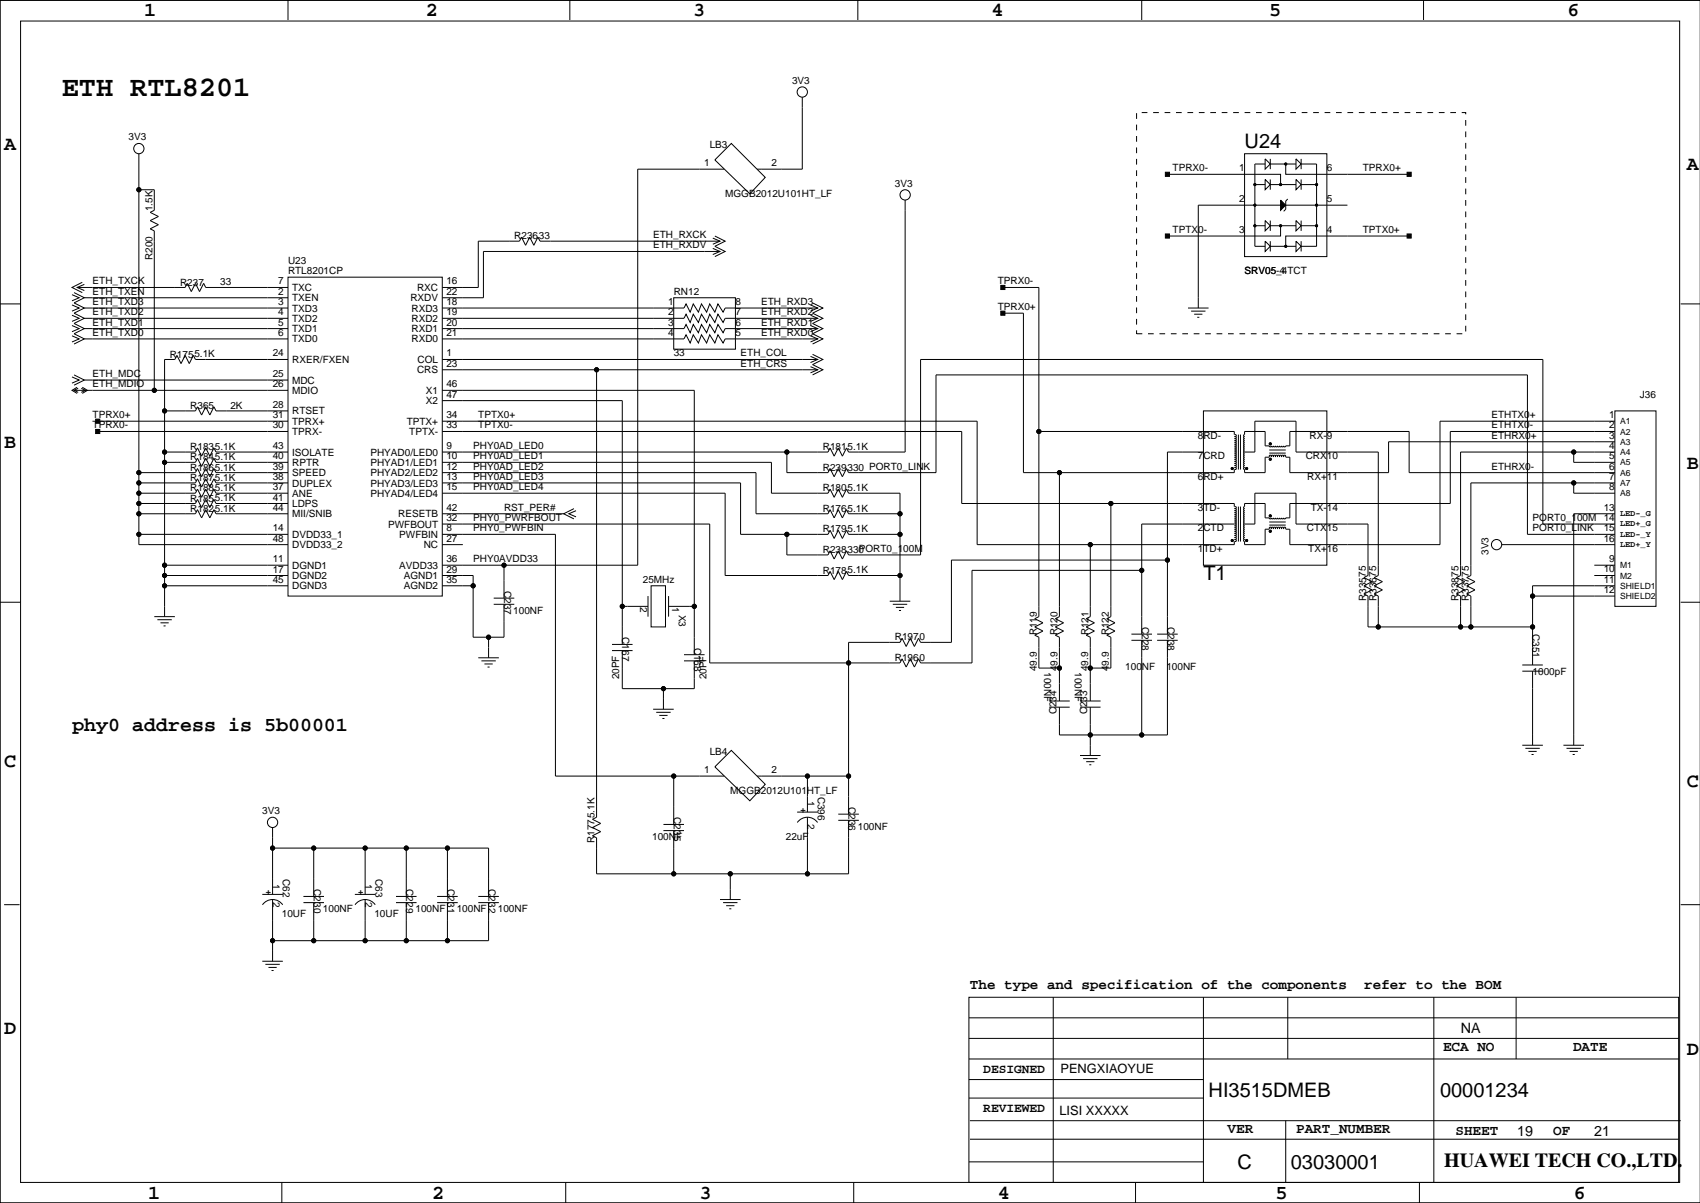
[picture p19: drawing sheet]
<svg xmlns="http://www.w3.org/2000/svg" width="420mm" height="297mm" viewBox="0 0 420 297" stroke-linecap="round" stroke-linejoin="round" font-family="sans-serif">
<defs><g id="words">
<text font-size="7.1" x="15.2" y="23.8">ETH RTL8201</text>
<g font-size="4.9">
<text x="35.6" y="3.9">1</text>
<text x="105.2" y="3.9">2</text>
<text x="171.2" y="3.9">3</text>
<text x="244.9" y="3.9">4</text>
<text x="313.4" y="3.9">5</text>
<text x="387.1" y="3.9">6</text>
<text x="1" y="36.9">A</text>
<text x="307.3" y="36.5">U24</text>
<text x="416.6" y="42">A</text>
<text x="1" y="110.6">B</text>
<text x="416.6" y="115.7">B</text>
<text x="297.2" y="143.1">T1</text>
<text x="17.8" y="180.5">phy0 address is 5b00001</text>
<text x="1" y="189.3">C</text>
<text x="416.6" y="194.4">C</text>
<text x="1" y="255.4">D</text>
<text x="416.6" y="260.5">D</text>
<text x="298.5" y="270.9">HI3515DMEB</text>
<text x="355.6" y="270.9">00001234</text>
<text x="305.6" y="288.7">C</text>
<text x="318.8" y="288.7">03030001</text>
<text x="356.6" y="288">HUAWEI TECH CO.,LTD.</text>
<text x="36.6" y="296">1</text>
<text x="106.7" y="296">2</text>
<text x="172.7" y="296">3</text>
<text x="246.4" y="296">4</text>
<text x="315" y="296">5</text>
<text x="388.6" y="296">6</text>
</g>
<g font-size="3.5">
<text x="239.5" y="244.2">The type and specification of the components</text>
<text x="336.9" y="244.2">refer to the BOM</text>
<text x="360.8" y="255.1">NA</text>
<text x="356.4" y="259.4">ECA NO</text>
<text x="388.5" y="259.4">DATE</text>
<text x="303.1" y="279.7">VER</text>
<text x="320.1" y="279.7">PART_NUMBER</text>
<text x="359.4" y="280.3">SHEET</text>
<text x="374.6" y="280.5">19</text>
<text x="383.5" y="280.3">OF</text>
<text x="393.7" y="280.5">21</text>
</g>
<g font-size="3.2">
<text x="242.8" y="264.9">DESIGNED</text>
<text x="261.9" y="264.9">PENGXIAOYUE</text>
<text x="242.8" y="274.5">REVIEWED</text>
<text x="261.6" y="275.3">LISI XXXXX</text>
</g>
<g font-size="2.5">
<text x="195.6" y="20.7">3V3</text>
<text x="31.7" y="34.7">3V3</text>
<text x="173.9" y="41">1</text>
<text x="175.3" y="36.5">LB3</text>
<text x="190.5" y="41">2</text>
<text x="221" y="46.1">3V3</text>
<text x="289.6" y="42.3">TPRX0-</text>
<text x="306" y="42.3">1</text>
<text x="327.7" y="42.3">6</text>
<text x="336.6" y="42.3">TPRX0+</text>
<text x="37.6" y="52.2" transform="rotate(-90 37.6 52.2)">1.5K</text>
<text x="179.1" y="48.7">MGGB2012U101HT_LF</text>
<text x="306" y="49.9">2</text>
<text x="327.7" y="49.9">5</text>
<text x="127" y="59.1">R23633</text>
<text x="161.3" y="58.8">ETH_RXCK</text>
<text x="289.6" y="57.5">TPTX0-</text>
<text x="306" y="57.5">3</text>
<text x="327.7" y="57.5">4</text>
<text x="336.6" y="57.5">TPTX0+</text>
<text x="37.6" y="64.2" transform="rotate(-90 37.6 64.2)">R200</text>
<text x="71.1" y="65.2">U23</text>
<text x="161.3" y="61.4">ETH_RXDV</text>
<text x="22.9" y="70.2">ETH_TXCK</text>
<text x="44.4" y="70.5">R237</text>
<text x="54.4" y="70.5">33</text>
<text x="68.7" y="70.2">7</text>
<text x="71.1" y="67.7">RTL8201CP</text>
<text x="72.1" y="71.9">TXC</text>
<text x="103" y="71.9">RXC</text>
<text x="110.2" y="70.2">16</text>
<text x="246.4" y="70.2">TPRX0-</text>
<text x="307.3" y="67.7">SRV05-4</text>
<text x="307.3" y="67.7">SRV05_4TCT</text>
<text x="22.9" y="75.3">ETH_TXD3</text>
<text x="22.9" y="72.8">ETH_TXEN</text>
<text x="22.9" y="77.9">ETH_TXD2</text>
<text x="68.7" y="72.8">2</text>
<text x="68.7" y="75.3">3</text>
<text x="68.7" y="77.9">4</text>
<text x="72.1" y="76.9">TXD3</text>
<text x="72.1" y="74.4">TXEN</text>
<text x="101.3" y="74.4">RXDV</text>
<text x="101.6" y="76.9">RXD3</text>
<text x="110.2" y="72.8">22</text>
<text x="110.2" y="75.3">18</text>
<text x="110.2" y="77.9">19</text>
<text x="165" y="77.9">2</text>
<text x="165" y="75.3">1</text>
<text x="166.4" y="72.8">RN12</text>
<text x="181.6" y="75.3">8</text>
<text x="181.6" y="77.9">7</text>
<text x="188" y="77.9">ETH_RXD2</text>
<text x="188" y="75.3">ETH_RXD3</text>
<text x="246.4" y="76.6">TPRX0+</text>
<text x="22.9" y="82.9">ETH_TXD0</text>
<text x="22.9" y="80.4">ETH_TXD1</text>
<text x="68.7" y="80.4">5</text>
<text x="68.7" y="82.9">6</text>
<text x="72.1" y="82">TXD1</text>
<text x="72.1" y="79.5">TXD2</text>
<text x="101.6" y="82">RXD1</text>
<text x="101.6" y="79.5">RXD2</text>
<text x="110.2" y="80.4">20</text>
<text x="110.2" y="82.9">21</text>
<text x="165" y="82.9">4</text>
<text x="165" y="80.4">3</text>
<text x="181.6" y="80.4">6</text>
<text x="181.6" y="82.9">5</text>
<text x="188" y="82.9">ETH_RXD0</text>
<text x="188" y="80.4">ETH_RXD1</text>
<text x="41.9" y="88.3">R1755.1K</text>
<text x="67.4" y="88">24</text>
<text x="72.1" y="89.6">RXER/FXEN</text>
<text x="72.1" y="84.6">TXD0</text>
<text x="101.6" y="84.6">RXD0</text>
<text x="103.1" y="89.6">COL</text>
<text x="110.2" y="88">1</text>
<text x="166.4" y="88">33</text>
<text x="182.9" y="88">ETH_COL</text>
<text x="22.9" y="93.1">ETH_MDC</text>
<text x="22.9" y="95.6">ETH_MDIO</text>
<text x="67.4" y="93.1">25</text>
<text x="67.4" y="95.6">26</text>
<text x="72.1" y="94.7">MDC</text>
<text x="103" y="92.2">CRS</text>
<text x="110.2" y="95.6">46</text>
<text x="110.2" y="90.6">23</text>
<text x="182.9" y="90.6">ETH_CRS</text>
<text x="47" y="101">R365</text>
<text x="56.9" y="100.9">2K</text>
<text x="67.4" y="100.7">28</text>
<text x="72.1" y="97.3">MDIO</text>
<text x="105.2" y="99.8">X2</text>
<text x="105.2" y="97.3">X1</text>
<text x="110.2" y="98.2">47</text>
<text x="405" y="98.2">J36</text>
<text x="22.9" y="105.8">TPRX0-</text>
<text x="22.9" y="103.3">TPRX0+</text>
<text x="67.4" y="103.3">31</text>
<text x="67.4" y="105.8">30</text>
<text x="72.1" y="107.4">TPRX-</text>
<text x="72.1" y="104.9">TPRX+</text>
<text x="72.1" y="102.3">RTSET</text>
<text x="100.4" y="104.9">TPTX+</text>
<text x="101.1" y="107.4">TPTX-</text>
<text x="110.2" y="103.3">34</text>
<text x="110.2" y="105.8">33</text>
<text x="118.1" y="105.8">TPTX0-</text>
<text x="118.1" y="103.3">TPTX0+</text>
<text x="368.3" y="103.3">ETHTX0+</text>
<text x="368.3" y="105.8">ETHTX0-</text>
<text x="397.4" y="105.8">2</text>
<text x="397.4" y="103.2">1</text>
<text x="47" y="113.7">R1845.1K</text>
<text x="47" y="111.1">R1835.1K</text>
<text x="67.4" y="110.9">43</text>
<text x="67.4" y="113.4">40</text>
<text x="72.1" y="112.5">ISOLATE</text>
<text x="91.5" y="112.5">PHYAD0/LED0</text>
<text x="110.2" y="110.9">9</text>
<text x="110.2" y="113.4">10</text>
<text x="116.8" y="113.4">PHY0AD_LED1</text>
<text x="116.8" y="110.9">PHY0AD_LED0</text>
<text x="203.2" y="111.1">R1815.1K</text>
<text x="295.8" y="113.4">7</text>
<text x="295.8" y="108.3">8</text>
<text x="297.2" y="108.3">RD-</text>
<text x="297.2" y="113.4">CRD</text>
<text x="322.4" y="113.4">CRX10</text>
<text x="323.4" y="108.3">RX-9</text>
<text x="368.3" y="108.3">ETHRX0+</text>
<text x="397.4" y="113.4">5</text>
<text x="397.4" y="110.9">4</text>
<text x="397.4" y="108.3">3</text>
<text x="47" y="118.8">R1875.1K</text>
<text x="47" y="116.2">R1865.1K</text>
<text x="67.4" y="118.5">38</text>
<text x="67.4" y="116">39</text>
<text x="72.1" y="117.6">SPEED</text>
<text x="72.1" y="115">RPTR</text>
<text x="91.5" y="117.6">PHYAD2/LED2</text>
<text x="91.5" y="115">PHYAD1/LED1</text>
<text x="110.2" y="116">12</text>
<text x="110.2" y="118.5">13</text>
<text x="116.8" y="118.5">PHY0AD_LED3</text>
<text x="116.8" y="116">PHY0AD_LED2</text>
<text x="203.2" y="116.2">R239330 PORT0_LINK</text>
<text x="295.8" y="118.5">6</text>
<text x="297.2" y="118.5">RD+</text>
<text x="322.8" y="118.5">RX+11</text>
<text x="368.3" y="116">ETHRX0-</text>
<text x="397.4" y="115.9">6</text>
<text x="397.4" y="118.5">7</text>
<text x="47" y="121.3">R1885.1K</text>
<text x="47" y="123.8">R1855.1K</text>
<text x="67.4" y="121">37</text>
<text x="67.4" y="123.6">41</text>
<text x="72.1" y="125.2">LDPS</text>
<text x="72.1" y="122.7">ANE</text>
<text x="72.1" y="120.1">DUPLEX</text>
<text x="91.5" y="122.7">PHYAD4/LED4</text>
<text x="91.5" y="120.1">PHYAD3/LED3</text>
<text x="110.2" y="121">15</text>
<text x="116.8" y="121">PHY0AD_LED4</text>
<text x="203.2" y="121.3">R1805.1K</text>
<text x="397.4" y="121">8</text>
<text x="47" y="126.4">R1825.1K</text>
<text x="67.4" y="126.1">44</text>
<text x="67.4" y="131.2">14</text>
<text x="72.1" y="127.7">MII/SNIB</text>
<text x="95.9" y="130.3">PWFBOUT</text>
<text x="98.3" y="127.7">RESETB</text>
<text x="110.2" y="126.1">42</text>
<text x="110.2" y="128.7">32</text>
<text x="110.2" y="131.2">8</text>
<text x="116.8" y="131.2">PHY0_PWFBIN</text>
<text x="116.8" y="128.7">PHY0_PWRFBOUT</text>
<text x="124.5" y="126.1">RST_PER#</text>
<text x="203.2" y="131.5">R1795.1K</text>
<text x="203.2" y="126.4">R1765.1K</text>
<text x="295.8" y="131.2">2</text>
<text x="295.8" y="126.1">3</text>
<text x="297.2" y="126.1">TD-</text>
<text x="297.2" y="131.2">CTD</text>
<text x="322.7" y="131.2">CTX15</text>
<text x="323.7" y="126.1">TX-14</text>
<text x="378.5" y="128.7">PORT0_100M</text>
<text x="378.5" y="131.2">PORT0_LINK</text>
<text x="396" y="128.6">14</text>
<text x="396" y="126.1">13</text>
<text x="396" y="131.2">15</text>
<text x="67.4" y="133.7">48</text>
<text x="72.1" y="135.4">DVDD33_2</text>
<text x="72.1" y="132.8">DVDD33_1</text>
<text x="98.6" y="132.8">PWFBIN</text>
<text x="104.6" y="135.4">NC</text>
<text x="110.2" y="133.7">27</text>
<text x="203.2" y="136.5">R238330</text>
<text x="212.1" y="136.3">PORT0_100M</text>
<text x="295.8" y="136.3">1</text>
<text x="297.2" y="136.3">TD+</text>
<text x="323.1" y="136.3">TX+16</text>
<text x="367.6" y="137" transform="rotate(-90 367.6 137)">3V3</text>
<text x="396" y="133.7">16</text>
<text x="67.4" y="138.8">11</text>
<text x="67.4" y="141.4">17</text>
<text x="67.4" y="143.9">45</text>
<text x="72.1" y="143">DGND2</text>
<text x="72.1" y="140.4">DGND1</text>
<text x="98.6" y="140.4">AVDD33</text>
<text x="99.7" y="143">AGND1</text>
<text x="110.2" y="138.8">36</text>
<text x="110.2" y="141.4">29</text>
<text x="110.2" y="143.9">35</text>
<text x="116.8" y="138.8">PHY0AVDD33</text>
<text x="158.7" y="143.9">25MHz</text>
<text x="203.2" y="141.6">R1785.1K</text>
<text x="396" y="141.3">10</text>
<text x="396" y="143.9">11</text>
<text x="397.4" y="138.8">9</text>
<text x="72.1" y="145.5">DGND3</text>
<text x="99.7" y="145.5">AGND2</text>
<text x="124.5" y="145.9" transform="rotate(90 124.5 145.9)">C237</text>
<text x="158.1" y="149.8" transform="rotate(90 158.1 149.8)">2</text>
<text x="166" y="149.8" transform="rotate(90 166 149.8)">1</text>
<text x="337.3" y="148.4" transform="rotate(-90 337.3 148.4)">R33575</text>
<text x="339.9" y="148.4" transform="rotate(-90 339.9 148.4)">R33675</text>
<text x="360.2" y="148.4" transform="rotate(-90 360.2 148.4)">R33875</text>
<text x="362.7" y="148.4" transform="rotate(-90 362.7 148.4)">R33775</text>
<text x="396" y="146.4">12</text>
<text x="126.7" y="151.5">100NF</text>
<text x="167.6" y="151.8" transform="rotate(90 167.6 151.8)">X3</text>
<text x="281.9" y="154.8" transform="rotate(90 281.9 154.8)">C228</text>
<text x="288.3" y="154.8" transform="rotate(90 288.3 154.8)">C238</text>
<text x="153.7" y="157.3" transform="rotate(90 153.7 157.3)">C167</text>
<text x="171.4" y="159.9" transform="rotate(90 171.4 159.9)">C168</text>
<text x="221" y="158.1">R1970</text>
<text x="256.1" y="156.9" transform="rotate(-90 256.1 156.9)">R119</text>
<text x="261.1" y="156.9" transform="rotate(-90 261.1 156.9)">R120</text>
<text x="268.8" y="156.9" transform="rotate(-90 268.8 156.9)">R121</text>
<text x="273.8" y="156.9" transform="rotate(-90 273.8 156.9)">R122</text>
<text x="378.5" y="156.5" transform="rotate(90 378.5 156.5)">C351</text>
<text x="152.9" y="167.8" transform="rotate(-90 152.9 167.8)">20PF</text>
<text x="174.5" y="167.8" transform="rotate(-90 174.5 167.8)">20PF</text>
<text x="221" y="163.2">R1960</text>
<text x="256" y="165.7" transform="rotate(-90 256 165.7)">49.9</text>
<text x="257.8" y="166" transform="rotate(90 257.8 166)">100NF</text>
<text x="261.1" y="165.7" transform="rotate(-90 261.1 165.7)">49.9</text>
<text x="265.5" y="166" transform="rotate(90 265.5 166)">100NF</text>
<text x="268.7" y="165.7" transform="rotate(-90 268.7 165.7)">49.9</text>
<text x="273.8" y="165.7" transform="rotate(-90 273.8 165.7)">49.9</text>
<text x="277.9" y="165.5">100NF</text>
<text x="288" y="165.5">100NF</text>
<text x="378.5" y="166.8">1000pF</text>
<text x="260.9" y="176.4" transform="rotate(-90 260.9 176.4)">C234</text>
<text x="268.5" y="176.4" transform="rotate(-90 268.5 176.4)">C233</text>
<text x="173.9" y="190.9">1</text>
<text x="175.3" y="186.3">LB4</text>
<text x="190.5" y="190.9">2</text>
<text x="180.3" y="196">MGGB2012U101HT_LF</text>
<text x="199.4" y="197.9" transform="rotate(90 199.4 197.9)">1</text>
<text x="201.9" y="196.7" transform="rotate(90 201.9 196.7)">C396</text>
<text x="64.8" y="201.1">3V3</text>
<text x="166.4" y="201.8" transform="rotate(90 166.4 201.8)">C235</text>
<text x="197.6" y="200.8">+</text>
<text x="199.4" y="203.6" transform="rotate(90 199.4 203.6)">2</text>
<text x="209.5" y="199.2" transform="rotate(90 209.5 199.2)">C236</text>
<text x="146.8" y="208.1" transform="rotate(-90 146.8 208.1)">R1775.1K</text>
<text x="161" y="207.4">100NF</text>
<text x="194.1" y="207.4">22uF</text>
<text x="211.8" y="204.8">100NF</text>
<text x="65.5" y="221.1">+</text>
<text x="67.3" y="218.3" transform="rotate(90 67.3 218.3)">1</text>
<text x="69.8" y="217" transform="rotate(90 69.8 217)">C62</text>
<text x="77.5" y="219.6" transform="rotate(90 77.5 219.6)">C230</text>
<text x="88.4" y="221.1">+</text>
<text x="90.2" y="218.3" transform="rotate(90 90.2 218.3)">1</text>
<text x="92.7" y="217" transform="rotate(90 92.7 217)">C63</text>
<text x="100.3" y="219.6" transform="rotate(90 100.3 219.6)">C229</text>
<text x="110.5" y="219.6" transform="rotate(90 110.5 219.6)">C231</text>
<text x="120.6" y="219.6" transform="rotate(90 120.6 219.6)">C232</text>
<text x="67.3" y="222.6" transform="rotate(90 67.3 222.6)">2</text>
<text x="69.6" y="226.4">10UF</text>
<text x="79.8" y="225.2">100NF</text>
<text x="90.2" y="222.6" transform="rotate(90 90.2 222.6)">2</text>
<text x="92.5" y="226.4">10UF</text>
<text x="102.6" y="225.2">100NF</text>
<text x="112.8" y="225.2">100NF</text>
<text x="122.9" y="225.2">100NF</text>
</g>
<g font-size="2.1">
<text x="400" y="104.8">A1</text>
<text x="400" y="107.3">A2</text>
<text x="400" y="109.8">A3</text>
<text x="400" y="112.4">A4</text>
<text x="400" y="114.9">A5</text>
<text x="400" y="120">A7</text>
<text x="400" y="117.5">A6</text>
<text x="400" y="122.5">A8</text>
<text x="400" y="127.5">LED-_G</text>
<text x="400" y="130">LED+_G</text>
<text x="400" y="132.5">LED-_Y</text>
<text x="400" y="135.1">LED+_Y</text>
<text x="400" y="140.3">M1</text>
<text x="400" y="142.9">M2</text>
<text x="400" y="145.4">SHIELD1</text>
<text x="400" y="147.9">SHIELD2</text>
</g>
</g></defs>
<g fill="none" stroke="#000" stroke-width=".25">
<path d="M0 -.1v297.1M71.1 0v4.9M140.7 0v4.9M211.8 0v4.9M281.9 0v4.9M351.5 0v4.9M5.1 5.2h409.7v286.8h-409.7zM419.9 .1h-419.9v296.9M34.3 38v96.5h36.8M176.5 39.5l4.1-4.1 8.4 8.4-3.8 4.1zM198.1 24v17.8h-11.2M307.3 38h20.4v25.4h-20.4z"/>
<path d="M312.4 39.2l1.3 1.3-1.3 1.3zM313.7 39.2v2.6M320 39.2l1.3 1.3-1.3 1.3zM321.3 39.2v2.6M34.3 46.8h3.8v5.1l-1 .5 2 1.1-2 1 2 1-2 1 1 .5v39.4M176 58.8l1.8 .7-1.8 .8M176.5 58.3l2.6 1.2-2.6 1.3 2.6 1.3-2.6 1.3M177.8 59.5h-44.5l-.5-1-1 2.1-1-2.1-1 2.1-1-2.1-.5 1h-10.2v11.5h-8.9M178.8 41.8h-21.3v97.8h-48.3M223.5 49.4v62.2h-14l-.5-1-1 2-1-2-1 2-1-2-.5 1h-95.3M288.3 43h27.9v2.6M309.9 55.7h2.5"/>
<path d="M309.9 45.6h2.5M312.4 59.5l1.3 1.3-1.3 1.3zM312.4 44.3l1.3 1.3-1.3 1.2zM312.4 54.5l1.3 1.2-1.3 1.3zM312.4 40.5h-2.5v20.3h2.5M313.7 55.7h6.3M313.7 40.5h6.3M313.7 45.6h6.3M313.7 44.3v2.5M313.7 54.5v2.5M313.7 59.5v2.6M316.2 55.7v2.6h-27.9"/>
<path d="M316.2 50.7h-20.3v25.4M317.5 40.5v2.5h30.5M317.5 50.7h15.2M318 49.1l-.5 .5v2.1l-.5 .5M320 59.5l1.3 1.3-1.3 1.3zM320 54.5l1.3 1.2-1.3 1.3zM320 44.3l1.3 1.3-1.3 1.2zM321.3 40.5h3.8v20.3h-3.8M321.3 55.7h3.8M321.3 45.6h3.8M321.3 44.3v2.5M321.3 54.5v2.5"/>
<path d="M321.3 59.5v2.6M348 58.3h-30.5v2.5M0 75h5.1M17.8 72.8l1.8 .7-1.8 .8M17.8 77.8l1.8 .8-1.8 .8M17.8 75.3l1.8 .8-1.8 .7M18.3 72.2l2.5 1.3-2.5 1.3 2.5 1.3-2.5 1.2 2.5 1.3-2.5 1.3 2.5 1.2-2.5 1.3 2.5 1.3-2.5 1.2M19 71h26.7l.5-1 1 2 1.1-2 1 2 1-2 .5 1h20.3M20.3 69.7l-2.5 1.3 2.5 1.2M20.8 70.2l-1.8 .8 1.8 .7M20.8 78.6h50.3M20.8 76.1h50.3"/>
<path d="M20.8 73.5h50.3M71.1 68.4h38.1v78.8h-38.1zM109.2 78.6h59.7l.5-1 1 2 .8-2 1.3 2 .7-2 1.3 2 .8-2 1.2 2 .8-2 1.3 2 .5-1h22.8M109.2 76.1h59.7l.5-1.1 1 2.1 .8-2.1 1.3 2.1 .7-2.1 1.3 2.1 .8-2.1 1.2 2.1 .8-2.1 1.3 2.1 .5-1h22.8M166.4 73.5h15.2v12.7h-15.2zM176 61.3l1.8 .8-1.8 .8M177.8 62.1h-58.4v11.4h-10.2M190.5 75h.1M200.2 77.8l1.7 .8-1.7 .8M200.2 75.3l1.7 .8-1.7 .7M200.7 74.8l2.5 1.3-2.5 1.2 2.5 1.3-2.5 1.3 2.5 1.2-2.5 1.3 2.5 1.3-2.5 1.2M247.6 77.3h5.1v39.4h52.1v-.8"/>
<path d="M247.6 71h8.9v81.3l-1 .5 2.1 1-2.1 1 2.1 1-2.1 1 1 .5v7.7h5.1M293.4 76.1h5M294.1 76.8h3.6M294.9 77.6h2M295.7 78.3h.5M313.7 60.8h6.3M415 75h4.9M17.8 80.4l1.8 .7-1.8 .8M17.8 82.9l1.8 .8-1.8 .7M17.8 93.1l1.8 .7-1.8 .8M18.3 92.6l2.5 1.2-2.5 1.3M18.3 96.4h2.8"/>
<path d="M19 95.6l-1.2 .8 1.2 .7M19.3 95.9l-1 .5 1 .5M20.1 95.9l1 .5-1 .5M20.3 95.6l1.3 .8-1.3 .7M20.8 93.8h50.3M20.8 83.7h50.3M20.8 81.1h50.3M21.6 96.4h49.5M71.1 88.8h-22.8l-.5-1.1-1.1 2.1-1-2.1-1 2.1-1-2.1-.5 1.1h-2.6v63.5M109.2 83.7h59.7l.5-1 1 2 .8-2 1.3 2 .7-2 1.3 2 .8-2 1.2 2 .8-2 1.3 2 .5-1h22.8M109.2 81.1h59.7l.5-1 1 2.1 .8-2.1 1.3 2.1 .7-2.1 1.3 2.1 .8-2.1 1.2 2.1 .8-2.1 1.3 2.1 .5-1.1h22.8M109.2 96.4h62.2v65.3"/>
<path d="M109.2 88.8h92.7M109.2 91.3h92.7M109.2 98.9h44.5v60.2M147.3 91.3v110.5l-1 .5 2 1-2 1 2 1-2 1.1 1 .5v8.9h62.2v-13.2M200.2 90.5l1.7 .8-1.7 .8M200.2 80.4l1.7 .7-1.7 .8M200.2 82.9l1.7 .8-1.7 .7M200.2 88l1.7 .8-1.7 .7M200.7 87.5l2.5 1.3-2.5 1.2 2.5 1.3-2.5 1.3M24.1 106.5h47M24.1 104h47M34.3 119.2h14l.5-1 1 2.1 1-2.1 1 2.1 1-2.1 .5 1h17.8"/>
<path d="M34.3 116.7h14l.5-1 1 2 1-2 1 2 1-2 .5 1h17.8M40.6 101.5h7.7l.5-1.1 1 2.1 1-2.1 1 2.1 1-2.1 .5 1.1h17.8M40.6 114.2h7.7l.5-1.1 1 2.1 1-2.1 1 2.1 1-2.1 .5 1.1h17.8M40.6 111.6h7.7l.5-1 1 2 1-2 1 2 1-2 .5 1h17.8M109.2 116.7h77.5v10.2h17.8l.5-1.1 1 2.1 1-2.1 1 2.1 1-2.1 .5 1.1h12.7M109.2 104h132.1v30.5h63.5v-.8M109.2 119.2h73.7v12.7h21.6l.5-1 1 2.1 1-2.1 1 2.1 1-2.1 .5 1h12.7M109.2 114.2h81.3v7.6h14l.5-1 1 2 1-2 1 2 1-2 .5 1h12.7v26.6M109.2 106.5h128.3v17.8h67.3v.8M194.3 111.6v5.1h10.2l.5-1 1 2 1-2 1 2 1-2 .5 1h21.6v-24.1h146.1v39.3h21.6M256.5 106.5h48.3v.8M261.6 116.7v35.6l-1 .5 2 1-2 1 2 1-2 1 1 .5v15.8"/>
<path d="M297.2 101.5h30.5v38.1h-30.5zM297.2 111.6h-8.9v45M304.9 107.4h.3l.1 .2-.1 .1h-.3M304.9 107.9h.3l.1 .2-.1 .1h-.3M304.9 108.4h.3l.1 .2-.1 .2h-.3M304.9 108.9h.3l.1 .2-.1 .2h-.3M304.9 109.4h.3l.1 .2-.1 .2h-.3M304.9 109.9h.3l.1 .2-.1 .2h-.3M304.9 110.4h.3l.1 .2-.1 .2h-.3M304.9 110.9h.3l.1 .2-.1 .2h-.3M304.9 111.4h.3l.1 .2-.1 .2h-.3M304.9 111.9h.3l.1 .2-.1 .2h-.3"/>
<path d="M304.9 112.5h.3l.1 .1-.1 .2h-.3M304.9 113h.3l.1 .1-.1 .2h-.3M304.9 113.5h.3l.1 .2-.1 .1h-.3M304.9 114h.3l.1 .2-.1 .1h-.3M304.9 114.5h.3l.1 .2-.1 .1h-.3M304.9 115h.3l.1 .2-.1 .2h-.3M304.9 115.5h.3l.1 .2-.1 .2h-.3M305.8 107.3v8.6M306.3 107.3v8.6M307.3 111.6h2.6v-7.6h10.1v7.6h20.4v30.5l-1.1 .5 2.1 1-2.1 1 2.1 1.1-2.1 1 1.1 .5v7.6M313.4 112.9h-1v3.8h-5.1v-.8l-.2-.2 .2-.3-.2-.2 .2-.3-.2-.2 .2-.3-.2-.2 .2-.3-.2-.2 .2-.3-.2-.3 .2-.2-.2-.3 .2-.2-.2-.3 .2-.2-.2-.3 .2-.2-.2-.3 .2-.2-.2-.3 .2-.3-.2-.2 .2-.3-.2-.2 .2-.3-.2-.2 .2-.3-.2-.2 .2-.3-.2-.2 .2-.3-.2-.2 .2-.3v-.8h5.1v3.6h1l.3 .2 .2-.2 .3 .2 .3-.2 .2 .2 .3-.2 .2 .2 .3-.2 .2 .2 .3-.2 .2 .2 .3-.2 .2 .2 .3-.2 .2 .2 .3-.2h1v-3.6h29.5v10.2h50.8M313.4 111.1h4.1"/>
<path d="M313.4 111.9h4.1M313.5 112.8v-.3l.2-.1 .2 .1v.3M314 112.8v-.3l.2-.1 .2 .1v.3M314.5 112.8v-.3l.2-.1 .2 .1v.3M315 112.8v-.3l.2-.1 .2 .1v.3M315.5 112.8v-.3l.2-.1 .2 .1v.3M316.1 112.8v-.3l.1-.1 .2 .1v.3M316.6 112.8v-.3l.1-.1 .2 .1v.3M317.1 112.8v-.3l.1-.1 .2 .1v.3M388.6 119.2v2.6h10.2M388.6 111.6v2.6h10.2M398.8 101.5h10.1v48.2h-10.1z"/>
<path d="M398.8 106.5h-40.7v17.8h-39.6v3.6h-1l-.3 .2-.2-.2-.3 .2-.2-.2-.3 .2-.2-.2-.3 .2-.2-.2-.3 .2-.2-.2-.3 .2-.2-.2-.3 .2-.3-.2-.2 .2-.3-.2h-1v-3.6h-5.1v.8l-.2 .2 .2 .3-.2 .2 .2 .3-.2 .3 .2 .2-.2 .3 .2 .2-.2 .3 .2 .2-.2 .3 .2 .2-.2 .3 .2 .2-.2 .3 .2 .2-.2 .3 .2 .3-.2 .2 .2 .3-.2 .2 .2 .3-.2 .2 .2 .3-.2 .2 .2 .3-.2 .2 .2 .3-.2 .2 .2 .3-.2 .3 .2 .2-.2 .3 .2 .2v.8h5.1v-3.8h1M398.8 104h-43.2v30.5h-37.1v-3.8h-1M398.8 119.2h-35.6v22.9l-1 .5 2 1-2 1 2 1.1-2 1 1 .5v7.6M398.8 109.1h-55.9v7.6h-24.4v-3.8h-1M398.8 111.6h-38.1v30.5l-1 .5 2 1-2 1 2 1.1-2 1 1 .5v7.6M34.3 126.9h14l.5-1.1 1 2.1 1-2.1 1 2.1 1-2.1 .5 1.1h17.8M34.3 131.9h36.8M34.3 121.8h14l.5-1 1 2 1-2 1 2 1-2 .5 1h17.8M34.3 124.3h14l.5-1 1 2 1-2 1 2 1-2 .5 1h17.8M40.6 139.6h30.5M109.2 126.9h30M109.2 134.5h5.1"/>
<path d="M109.2 131.9h28v59.7h41.6M109.2 129.4h66.1v34.3h46.9l.6-1 1 2 1-2 1 2 1-2 .5 1h12.7v-22.9h41.9M109.2 121.8h69.9v20.3h25.4l.5-1 1 2 1-2 1 2 1-2 .5 1h12.7M124.5 139.6v8.1M141.7 125.6l-2.5 1.3 2.5 1.2M142.2 126.1l-1.7 .8 1.7 .7M269.2 134.5v17.8l-1 .5 2.1 1-2.1 1 2.1 1-2.1 1 1 .5v15.8M274.3 124.3v28l-1 .5 2 1-2 1 2 1-2 1 1 .5v7.7h-5.1M288.3 138.3h-53.4v20.3h-7.6l-.5-1-1 2-1-2-1 2-1-2-.6 1h-12.7v42.4M304.8 129.4h-22.9v27.2M304.9 125.2h.3l.1 .1-.1 .2h-.3M304.9 125.7h.3l.1 .1-.1 .2h-.3"/>
<path d="M304.9 126.2h.3l.1 .2-.1 .1h-.3M304.9 126.7h.3l.1 .2-.1 .1h-.3M304.9 127.2h.3l.1 .2-.1 .1h-.3M304.9 127.7h.3l.1 .2-.1 .2h-.3M304.9 128.2h.3l.1 .2-.1 .2h-.3M304.9 128.7h.3l.1 .2-.1 .2h-.3M304.9 129.2h.3l.1 .2-.1 .2h-.3M304.9 129.7h.3l.1 .2-.1 .2h-.3M304.9 130.2h.3l.1 .2-.1 .2h-.3M304.9 130.7h.3l.1 .2-.1 .2h-.3M304.9 131.3h.3l.1 .1-.1 .2h-.3M304.9 131.8h.3l.1 .1-.1 .2h-.3"/>
<path d="M304.9 132.3h.3l.1 .1-.1 .2h-.3M304.9 132.8h.3l.1 .2-.1 .1h-.3M304.9 133.3h.3l.1 .2-.1 .1h-.3M305.8 125.1v8.6M306.3 125.1v8.6M307.3 129.4h2.6v-7.6h10.1v7.6h17.8v12.7l-1 .5 2 1-2 1 2 1.1-2 1 1 .5v7.6h40.7M313.4 128.9h4.1M313.4 129.7h4.1M313.5 130.6v-.4h.2h.2v.4M314 130.6v-.4h.2h.2v.4M314.5 130.6v-.4h.2h.2v.4M315 130.6v-.4h.2h.2v.4"/>
<path d="M315.5 130.6v-.4h.2h.2v.4M316.1 130.6v-.4h.1h.2v.4M316.6 130.6v-.4h.1h.2v.4M317.1 130.6v-.4h.1h.2v.4M370.8 134.5h28M393.7 139.6h5.1M398.8 126.9h-10.2v57.1M398.8 129.4h-17.8v-40.6h-153.7v48.2h-17.8l-.5-1-1 2-1-2-1 2-1-2-.5 1h-10.2v-5.1M0 148.7h5.1M38.1 152.3h5.1M38.9 153h3.5M39.6 153.8h2.1"/>
<path d="M40.4 154.5h.5M40.6 144.6h30.5M40.6 142.1h30.5M109.2 144.6h7.6M109.2 142.1h7.6v15.2h7.7v-8.1M120.6 157.3v5.1M121.9 149.2h5.1M121.9 147.7h5.1M151.1 159.1h5.1M153.7 149.7h6.3M160 147.2v5.1M160.8 144.6h3.5v10.2h-3.5z"/>
<path d="M165.1 149.7h6.3M165.1 147.2v5.1M219.7 148.4h5.1M220.5 149.2h3.5M221.2 150h2.1M222 150.7h.5M279.4 156.6h5.1M279.4 158.1h5.1M281.9 158.1v23.4M285.8 156.6h5M285.8 158.1h5M288.3 158.1v23.4h-26.7v-6.9"/>
<path d="M378.5 147.2h20.3M393.7 142.1h5.1M398.8 144.6h-20.3v19.6M415 148.7h4.9M118.1 162.4h5.1M118.9 163.2h3.5M119.6 163.9h2.1M120.4 164.7h.5M151.1 160.6h5.1M153.7 160.6v9.4h17.7v-6.8M161.3 175.1h5.1M162.1 175.9h3.5"/>
<path d="M162.8 176.6h2M163.6 177.4h.5M163.8 170v5.1M168.9 163.2h5.1M168.9 161.7h5.1M259.1 174.6h5.1M259.1 173.1h5.1M266.7 174.6h5.1M266.7 173.1h5.1M269.2 174.6v11.9M375.9 164.2h5.1M375.9 165.7h5.1"/>
<path d="M378.5 165.7v18.3M166.4 191.6v12M176.5 189.3l4.1-4 8.4 8.4-3.8 4zM186.9 191.6h22.6M199.4 191.6v8.9M266.7 186.5h5.1M267.5 187.3h3.5M268.2 188.1h2.1M269 188.8h.5M375.9 184h5.1M376.7 184.8h3.5M377.4 185.5h2.1"/>
<path d="M378.2 186.3h.5M386.1 184h5.1M386.8 184.8h3.6M387.6 185.5h2M388.4 186.3h.5M67.3 204.3v16.5M67.3 209.4h53.3v11.9M77.5 209.4v11.9M90.2 209.4v11.4M100.3 209.4v11.9M110.5 209.4v11.9M163.8 203.6h5.1"/>
<path d="M163.8 205.1h5.1M166.4 205.1v10.7M180.3 215.8v6.3M196.8 200.5h5.1M196.9 203.1a3 3 0 0 1 5 0M199.4 201.8v14M207 201h5.1M207 202.6h5.1M1 223.4h3.8M64.8 237.3h5M64.8 220.8h5M64.8 223.4a3 3 0 0 1 5 0"/>
<path d="M65.5 238.1h3.6M66.3 238.9h2M67.1 239.6h.5M67.3 222.1v15.2M74.9 221.3h5.1M74.9 222.9h5.1M77.5 222.9v9.4M87.6 220.8h5.1M87.7 223.4a3 3 0 0 1 5 0M90.2 222.1v10.2M97.8 221.3h5.1M97.8 222.9h5.1"/>
<path d="M100.3 222.9v9.4M107.9 221.3h5.1M107.9 222.9h5.1M110.5 222.9v9.4M118.1 221.3h5.1M118.1 222.9h5.1M120.6 222.9v9.4h-53.3M177.8 222.1h5.1M178.6 222.9h3.5M179.3 223.6h2.1M180.1 224.4h.5M415 223.4h4.9"/>
<path d="M239.3 246.2h175.2v45.8h-175.2zM239.3 251.3h175.2M239.3 256.4h175.2M260.1 246.2v45.8M297.2 246.2v45.8M318 246.2v15.3M354.1 246.2v45.8M374.4 246.2v15.3M239.3 266.6h57.9M239.3 261.5h175.2M239.3 271.1h57.9M239.5 276.7h175.5"/>
<path d="M317.5 276.7v15.3M0 297h419.9M69.6 292v5M139.7 292v5M210.8 292v5M239.3 286.9h57.9M239.5 281.3h175M280.4 292v5M350.5 292v5M383.5 287.4h.1"/>
<circle cx="34.3" cy="36.7" r="1.27"/>
<circle cx="198.1" cy="22.7" r="1.27"/>
<circle cx="34.3" cy="46.8" r=".51"/>
<circle cx="223.5" cy="48.1" r="1.27"/>
<circle cx="309.9" cy="45.6" r=".25"/>
<circle cx="309.9" cy="50.7" r=".25"/>
<circle cx="309.9" cy="55.7" r=".25"/>
<circle cx="316.2" cy="45.6" r=".25"/>
<circle cx="316.2" cy="55.7" r=".25"/>
<circle cx="317.5" cy="40.5" r=".25"/>
<circle cx="325.1" cy="45.6" r=".25"/>
<circle cx="325.1" cy="50.7" r=".25"/>
<circle cx="325.1" cy="55.7" r=".25"/>
<circle cx="317.5" cy="60.8" r=".25"/>
<circle cx="38.1" cy="96.4" r=".51"/>
<circle cx="147.3" cy="91.3" r=".51"/>
<circle cx="34.3" cy="119.2" r=".51"/>
<circle cx="34.3" cy="116.7" r=".51"/>
<circle cx="40.6" cy="111.6" r=".51"/>
<circle cx="40.6" cy="101.5" r=".51"/>
<circle cx="40.6" cy="114.2" r=".51"/>
<circle cx="194.3" cy="111.6" r=".51"/>
<circle cx="256.5" cy="106.5" r=".51"/>
<circle cx="261.6" cy="116.7" r=".51"/>
<circle cx="304.3" cy="115.7" r=".25"/>
<circle cx="307.8" cy="115.7" r=".25"/>
<circle cx="313.7" cy="109.6" r=".25"/>
<circle cx="313.7" cy="113.4" r=".25"/>
<circle cx="388.6" cy="111.6" r=".51"/>
<circle cx="388.6" cy="119.2" r=".51"/>
<circle cx="34.3" cy="131.9" r=".51"/>
<circle cx="34.3" cy="121.8" r=".51"/>
<circle cx="34.3" cy="124.3" r=".51"/>
<circle cx="34.3" cy="126.9" r=".51"/>
<circle cx="40.6" cy="139.6" r=".51"/>
<circle cx="124.5" cy="139.6" r=".51"/>
<circle cx="194.3" cy="131.9" r=".51"/>
<circle cx="222.2" cy="131.9" r=".51"/>
<circle cx="222.2" cy="126.9" r=".51"/>
<circle cx="269.2" cy="134.5" r=".51"/>
<circle cx="274.3" cy="124.3" r=".51"/>
<circle cx="288.3" cy="138.3" r=".51"/>
<circle cx="304.3" cy="133.5" r=".25"/>
<circle cx="307.8" cy="133.5" r=".25"/>
<circle cx="313.7" cy="131.2" r=".25"/>
<circle cx="313.7" cy="127.4" r=".25"/>
<circle cx="369.6" cy="134.5" r="1.27"/>
<circle cx="40.6" cy="144.6" r=".51"/>
<circle cx="40.6" cy="142.1" r=".51"/>
<circle cx="116.8" cy="144.6" r=".51"/>
<circle cx="120.6" cy="157.3" r=".51"/>
<circle cx="153.7" cy="149.7" r=".51"/>
<circle cx="171.4" cy="149.7" r=".51"/>
<circle cx="222.2" cy="142.1" r=".51"/>
<circle cx="281.9" cy="140.8" r=".51"/>
<circle cx="340.4" cy="154.8" r=".51"/>
<circle cx="360.7" cy="154.8" r=".51"/>
<circle cx="363.2" cy="154.8" r=".51"/>
<circle cx="378.5" cy="154.8" r=".51"/>
<circle cx="378.5" cy="147.2" r=".51"/>
<circle cx="163.8" cy="170" r=".51"/>
<circle cx="209.5" cy="163.7" r=".51"/>
<circle cx="261.6" cy="165" r=".51"/>
<circle cx="269.2" cy="165" r=".51"/>
<circle cx="166.4" cy="191.6" r=".51"/>
<circle cx="199.4" cy="191.6" r=".51"/>
<circle cx="209.5" cy="191.6" r=".51"/>
<circle cx="269.2" cy="181.5" r=".51"/>
<circle cx="281.9" cy="181.5" r=".51"/>
<circle cx="67.3" cy="203.1" r="1.27"/>
<circle cx="67.3" cy="209.4" r=".51"/>
<circle cx="77.5" cy="209.4" r=".51"/>
<circle cx="90.2" cy="209.4" r=".51"/>
<circle cx="100.3" cy="209.4" r=".51"/>
<circle cx="110.5" cy="209.4" r=".51"/>
<circle cx="166.4" cy="215.8" r=".51"/>
<circle cx="180.3" cy="215.8" r=".51"/>
<circle cx="199.4" cy="215.8" r=".51"/>
<circle cx="67.3" cy="232.3" r=".51"/>
<circle cx="77.5" cy="232.3" r=".51"/>
<circle cx="90.2" cy="232.3" r=".51"/>
<circle cx="100.3" cy="232.3" r=".51"/>
<circle cx="110.5" cy="232.3" r=".51"/>
</g>
<g fill="#000" stroke="#000" stroke-width=".25">
<path d="M287.8 57.8h1v1h-1z" fill-rule="evenodd"/>
<path d="M287.8 42.5h1v1h-1z" fill-rule="evenodd"/>
<path d="M316.2 49.4l1.3 1.3-1.3 1.2z" fill-rule="evenodd"/>
<path d="M347.5 57.8h1v1h-1z" fill-rule="evenodd"/>
<path d="M347.5 42.5h1v1h-1z" fill-rule="evenodd"/>
<path d="M247.1 76.8h1.1v1h-1.1z" fill-rule="evenodd"/>
<path d="M247.1 70.5h1.1v1h-1.1z" fill-rule="evenodd"/>
<path d="M23.6 103.5h1v1h-1z" fill-rule="evenodd"/>
<path d="M23.6 106h1v1h-1z" fill-rule="evenodd"/>
<circle cx="34.3" cy="46.8" r=".51"/>
<circle cx="309.9" cy="45.6" r=".25"/>
<circle cx="309.9" cy="50.7" r=".25"/>
<circle cx="309.9" cy="55.7" r=".25"/>
<circle cx="316.2" cy="45.6" r=".25"/>
<circle cx="316.2" cy="55.7" r=".25"/>
<circle cx="317.5" cy="40.5" r=".25"/>
<circle cx="325.1" cy="45.6" r=".25"/>
<circle cx="325.1" cy="50.7" r=".25"/>
<circle cx="325.1" cy="55.7" r=".25"/>
<circle cx="317.5" cy="60.8" r=".25"/>
<circle cx="38.1" cy="96.4" r=".51"/>
<circle cx="147.3" cy="91.3" r=".51"/>
<circle cx="34.3" cy="119.2" r=".51"/>
<circle cx="34.3" cy="116.7" r=".51"/>
<circle cx="40.6" cy="111.6" r=".51"/>
<circle cx="40.6" cy="101.5" r=".51"/>
<circle cx="40.6" cy="114.2" r=".51"/>
<circle cx="194.3" cy="111.6" r=".51"/>
<circle cx="256.5" cy="106.5" r=".51"/>
<circle cx="261.6" cy="116.7" r=".51"/>
<circle cx="304.3" cy="115.7" r=".25"/>
<circle cx="307.8" cy="115.7" r=".25"/>
<circle cx="313.7" cy="109.6" r=".25"/>
<circle cx="313.7" cy="113.4" r=".25"/>
<circle cx="388.6" cy="111.6" r=".51"/>
<circle cx="388.6" cy="119.2" r=".51"/>
<circle cx="34.3" cy="131.9" r=".51"/>
<circle cx="34.3" cy="121.8" r=".51"/>
<circle cx="34.3" cy="124.3" r=".51"/>
<circle cx="34.3" cy="126.9" r=".51"/>
<circle cx="40.6" cy="139.6" r=".51"/>
<circle cx="124.5" cy="139.6" r=".51"/>
<circle cx="194.3" cy="131.9" r=".51"/>
<circle cx="222.2" cy="131.9" r=".51"/>
<circle cx="222.2" cy="126.9" r=".51"/>
<circle cx="269.2" cy="134.5" r=".51"/>
<circle cx="274.3" cy="124.3" r=".51"/>
<circle cx="288.3" cy="138.3" r=".51"/>
<circle cx="304.3" cy="133.5" r=".25"/>
<circle cx="307.8" cy="133.5" r=".25"/>
<circle cx="313.7" cy="131.2" r=".25"/>
<circle cx="313.7" cy="127.4" r=".25"/>
<circle cx="40.6" cy="144.6" r=".51"/>
<circle cx="40.6" cy="142.1" r=".51"/>
<circle cx="116.8" cy="144.6" r=".51"/>
<circle cx="120.6" cy="157.3" r=".51"/>
<circle cx="153.7" cy="149.7" r=".51"/>
<circle cx="171.4" cy="149.7" r=".51"/>
<circle cx="222.2" cy="142.1" r=".51"/>
<circle cx="281.9" cy="140.8" r=".51"/>
<circle cx="340.4" cy="154.8" r=".51"/>
<circle cx="360.7" cy="154.8" r=".51"/>
<circle cx="363.2" cy="154.8" r=".51"/>
<circle cx="378.5" cy="154.8" r=".51"/>
<circle cx="378.5" cy="147.2" r=".51"/>
<circle cx="163.8" cy="170" r=".51"/>
<circle cx="209.5" cy="163.7" r=".51"/>
<circle cx="261.6" cy="165" r=".51"/>
<circle cx="269.2" cy="165" r=".51"/>
<circle cx="166.4" cy="191.6" r=".51"/>
<circle cx="199.4" cy="191.6" r=".51"/>
<circle cx="209.5" cy="191.6" r=".51"/>
<circle cx="269.2" cy="181.5" r=".51"/>
<circle cx="281.9" cy="181.5" r=".51"/>
<circle cx="67.3" cy="209.4" r=".51"/>
<circle cx="77.5" cy="209.4" r=".51"/>
<circle cx="90.2" cy="209.4" r=".51"/>
<circle cx="100.3" cy="209.4" r=".51"/>
<circle cx="110.5" cy="209.4" r=".51"/>
<circle cx="166.4" cy="215.8" r=".51"/>
<circle cx="180.3" cy="215.8" r=".51"/>
<circle cx="199.4" cy="215.8" r=".51"/>
<circle cx="67.3" cy="232.3" r=".51"/>
<circle cx="77.5" cy="232.3" r=".51"/>
<circle cx="90.2" cy="232.3" r=".51"/>
<circle cx="100.3" cy="232.3" r=".51"/>
<circle cx="110.5" cy="232.3" r=".51"/>
</g>
<path d="M280.7 27.8h81.2v54.6h-81.2z" fill="none" stroke="#000" stroke-width=".25" stroke-dasharray="1.4 1.4" stroke-linecap="butt"/>
<use href="#words"/>
</svg>
